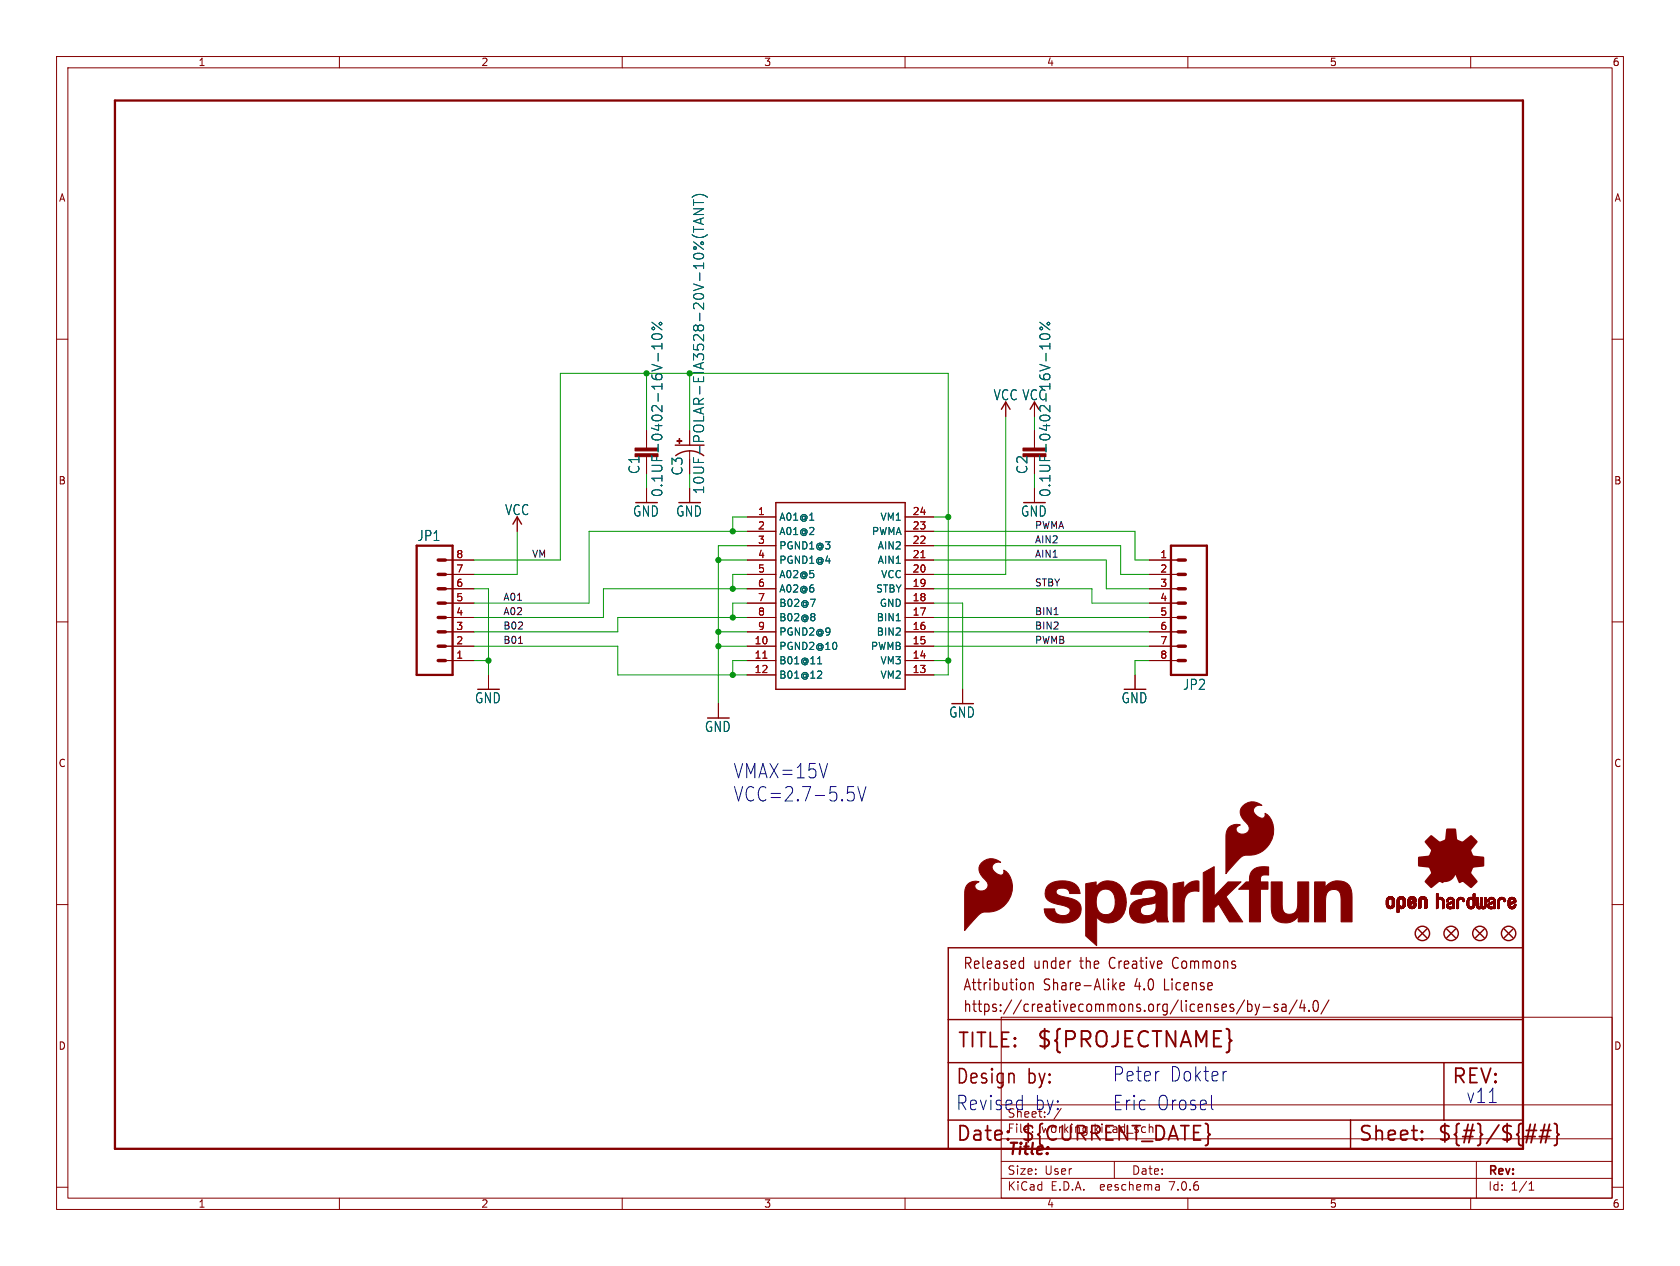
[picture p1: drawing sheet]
<svg xmlns="http://www.w3.org/2000/svg" width="297mm" height="224mm" viewBox="0 0 297 224" stroke-linecap="round" stroke-linejoin="round" font-family="sans-serif">
<defs><g id="words">
<text font-size="3.8" fill="#840000" x="183.1" y="185.7">${PROJECTNAME}</text>
<g font-size="3.5" fill="#0000c2">
<text x="129.5" y="137.9">VMAX=15V</text>
<text x="129.5" y="142">VCC=2.7-5.5V</text>
<text x="196.6" y="191.5">Peter</text>
<text x="206.7" y="191.5">Dokter</text>
<text x="168.9" y="196.6">Revised</text>
<text x="182.8" y="196.6">by:</text>
<text x="196.6" y="196.6">Eric</text>
<text x="204.4" y="196.6">Orosel</text>
<text x="259.1" y="195.3">v11</text>
</g>
<g font-size="3.5" fill="#840000">
<text x="169.2" y="185.7">TITLE:</text>
<text x="168.9" y="192.1">Design</text>
<text x="181.6" y="192.1">by:</text>
<text x="256.5" y="192.1">REV:</text>
<text x="168.9" y="202.2">Date:</text>
<text x="180.3" y="202.2">${CURRENT_DATE}</text>
<text x="240" y="202.2">Sheet:</text>
<text x="254" y="202.2">${#}/${##}</text>
</g>
<text font-size="2.8" fill="#840000" x="178" y="204.8">Title:</text>
<g font-size="2.7" fill="#840000">
<text x="170.2" y="171.7">Released</text>
<text x="182.7" y="171.7">under</text>
<text x="191.1" y="171.7">the</text>
<text x="196.5" y="171.7">Creative</text>
<text x="208" y="171.7">Commons</text>
<text x="170.2" y="175.5">Attribution</text>
<text x="170.2" y="179.3">https://creativecommons.org/licenses/by-sa/4.0/</text>
<text x="184.5" y="175.5">Share-Alike</text>
<text x="200.8" y="175.5">4.0</text>
<text x="206.2" y="175.5">License</text>
</g>
<g font-size="2.5" fill="#006464">
<text x="175.6" y="71">VCC VCC</text>
<text x="113.3" y="84" transform="rotate(-90 113.3 84)">C1</text>
<text x="181.8" y="84" transform="rotate(-90 181.8 84)">C2</text>
<text x="117.3" y="88" transform="rotate(-90 117.3 88)">0.1UF-0402-16V-10%</text>
<text x="120.9" y="84.2" transform="rotate(-90 120.9 84.2)">C3</text>
<text x="124.7" y="87.5" transform="rotate(-90 124.7 87.5)">10UF-POLAR-EIA3528-20V-10%(TANT)</text>
<text x="185.9" y="88" transform="rotate(-90 185.9 88)">0.1UF-0402-16V-10%</text>
<text x="73.7" y="95.9">JP1</text>
<text x="89.2" y="91.3">VCC</text>
<text x="111.8" y="91.6">GND</text>
<text x="119.4" y="91.6">GND</text>
<text x="180.4" y="91.6">GND</text>
<text x="83.9" y="124.6">GND</text>
<text x="198.2" y="124.6">GND</text>
<text x="209" y="122.2">JP2</text>
<text x="124.5" y="129.7">GND</text>
<text x="167.7" y="127.1">GND</text>
</g>
<g font-size="2.1" fill="#0000c2">
<text x="178" y="197.9">Sheet:</text>
<text x="186.2" y="197.9">/</text>
</g>
<g font-size="2.1" fill="#840000">
<text x="178" y="200.6">File:</text>
<text x="184.1" y="200.6">working.kicad_sch</text>
<text x="178" y="208">Size:</text>
<text x="184.7" y="208">User</text>
<text x="200" y="208">Date:</text>
<text x="263" y="208.2">Rev:</text>
<text x="178" y="210.8">KiCad</text>
<text x="185.7" y="210.8">E.D.A.</text>
<text x="194.6" y="210.8">eeschema</text>
<text x="207" y="210.8">7.0.6</text>
<text x="263" y="210.8">Id:</text>
<text x="267.1" y="210.8">1/1</text>
</g>
<g font-size="1.8" fill="#840000">
<text x="35" y="11.9">1</text>
<text x="85" y="11.9">2</text>
<text x="135" y="11.9">3</text>
<text x="185" y="11.9">4</text>
<text x="235" y="11.9">5</text>
<text x="285" y="11.9">6</text>
<text x="10.3" y="35.9">A</text>
<text x="285.3" y="35.9">A</text>
<text x="10.3" y="85.9">B</text>
<text x="285.3" y="85.9">B</text>
<text x="10.3" y="135.9">C</text>
<text x="285.3" y="135.9">C</text>
<text x="10.3" y="185.9">D</text>
<text x="285.3" y="185.9">D</text>
<text x="35" y="213.8">1</text>
<text x="85" y="213.8">2</text>
<text x="135" y="213.8">3</text>
<text x="185" y="213.8">4</text>
<text x="235" y="213.8">5</text>
<text x="285" y="213.8">6</text>
</g>
<g font-size="1.8" fill="#a90000">
<text x="133.9" y="91.2">1</text>
<text x="133.9" y="93.7">2</text>
<text x="161.2" y="93.7">23</text>
<text x="161.2" y="91.2">24</text>
<text x="80.6" y="101.3">7</text>
<text x="80.6" y="98.8">8</text>
<text x="133.9" y="96.3">3</text>
<text x="133.9" y="98.8">4</text>
<text x="133.9" y="101.3">5</text>
<text x="161.2" y="101.3">20</text>
<text x="161.2" y="98.8">21</text>
<text x="161.2" y="96.3">22</text>
<text x="205" y="98.8">1</text>
<text x="205" y="101.3">2</text>
<text x="80.6" y="106.4">5</text>
<text x="80.6" y="103.9">6</text>
<text x="133.9" y="103.9">6</text>
<text x="133.9" y="106.4">7</text>
<text x="161.2" y="106.4">18</text>
<text x="161.2" y="103.9">19</text>
<text x="205" y="103.9">3</text>
<text x="205" y="106.4">4</text>
<text x="80.6" y="111.5">3</text>
<text x="80.6" y="109">4</text>
<text x="133.9" y="109">8</text>
<text x="133.9" y="111.5">9</text>
<text x="161.2" y="111.5">16</text>
<text x="161.2" y="109">17</text>
<text x="205" y="109">5</text>
<text x="205" y="111.5">6</text>
<text x="80.6" y="116.6">1</text>
<text x="80.6" y="114">2</text>
<text x="133.3" y="114">10</text>
<text x="133.3" y="116.6">11</text>
<text x="133.3" y="119.1">12</text>
<text x="161.2" y="119.1">13</text>
<text x="161.2" y="116.6">14</text>
<text x="161.2" y="114">15</text>
<text x="205" y="114">7</text>
<text x="205" y="116.6">8</text>
</g>
<g font-size="1.8" fill="#006464">
<text x="137.7" y="92.3">A01@1</text>
<text x="137.7" y="94.8">A01@2</text>
<text x="154" y="94.8">PWMA</text>
<text x="155.6" y="92.3">VM1</text>
<text x="137.7" y="97.4">PGND1@3</text>
<text x="137.7" y="99.9">PGND1@4</text>
<text x="155.1" y="99.9">AIN1</text>
<text x="155.1" y="97.4">AIN2</text>
<text x="137.7" y="102.5">A02@5</text>
<text x="137.7" y="105">A02@6</text>
<text x="137.7" y="107.5">B02@7</text>
<text x="154.8" y="105">STBY</text>
<text x="155.4" y="107.5">GND</text>
<text x="155.7" y="102.5">VCC</text>
<text x="137.7" y="110.1">B02@8</text>
<text x="137.7" y="112.6">PGND2@9</text>
<text x="154.9" y="112.6">BIN2</text>
<text x="154.9" y="110.1">BIN1</text>
<text x="137.7" y="115.2">PGND2@10</text>
<text x="137.7" y="117.7">B01@11</text>
<text x="153.9" y="115.2">PWMB</text>
<text x="155.6" y="117.7">VM3</text>
<text x="137.7" y="120.2">B01@12</text>
<text x="155.6" y="120.2">VM2</text>
</g>
<g font-size="1.7" fill="#0f0f0f">
<text x="182.9" y="93.6">PWMA</text>
<text x="94" y="98.7">VM</text>
<text x="182.9" y="98.7">AIN1</text>
<text x="182.9" y="96.2">AIN2</text>
<text x="88.9" y="106.3">A01</text>
<text x="182.9" y="103.8">STBY</text>
<text x="88.9" y="114">B01</text>
<text x="88.9" y="111.4">B02</text>
<text x="88.9" y="108.9">A02</text>
<text x="182.9" y="114">PWMB</text>
<text x="182.9" y="111.4">BIN2</text>
<text x="182.9" y="108.9">BIN1</text>
</g>
</g></defs>
<g fill="none" stroke="#840000" stroke-width=".18">
<path d="M10 10h277v203.9h-277zM12 12h273v199.9h-273zM60 10v2M110 10v2M160 10v2M210 10v2M260 10v2M10 60h2M285 60h2M114.3 76.2v3M121.9 76.2v2.5M121.9 79.8v4"/>
<path d="M177.8 71.1v2.6M182.9 71.1v2.6M182.9 76.2v3M78.7 99.1h5.1M91.4 91.4v2.6M114.3 80.8v3M114.3 86.4v2.5M121.9 86.4v2.5M132.1 99.1h5.1M132.1 91.4h5.1M132.1 94h5.1M132.1 96.5h5.1"/>
<path d="M160 99.1h5.1M160 91.4h5.1M160 94h5.1M160 96.5h5.1M182.9 80.8v3M182.9 86.4v2.5M203.2 99.1h5.1M10 110h2M78.7 116.8h5.1M78.7 114.3h5.1M78.7 111.8h5.1M78.7 109.2h5.1"/>
<path d="M78.7 106.7h5.1M78.7 104.1h5.1M78.7 101.6h5.1M86.4 119.4v2.5M132.1 116.8h5.1M132.1 114.3h5.1M132.1 111.8h5.1M132.1 109.2h5.1M132.1 106.7h5.1M132.1 104.1h5.1M132.1 101.6h5.1M132.1 119.4h5.1"/>
<path d="M160 116.8h5.1M160 114.3h5.1M160 111.8h5.1M160 109.2h5.1M160 106.7h5.1M160 104.1h5.1M160 101.6h5.1M160 119.4h5.1M200.7 119.4v2.5M203.2 116.8h5.1M203.2 114.3h5.1M203.2 111.8h5.1"/>
<path d="M203.2 109.2h5.1M203.2 106.7h5.1M203.2 104.1h5.1M203.2 101.6h5.1M285 110h2M127 124.5v2.5M170.2 121.9v2.6M10 160h2M285 160h2M177 179.9h108v32h-108zM177 195.4h108M10 210h2"/>
<path d="M60 211.9v2M110 211.9v2M160 211.9v2M177 208.4h108M177 205.4h108M177 201.4h108M197 205.4v3M204.9 209.6l.1 .9M205 210.4l-.2 .1M205 209.9h-.2M210 211.9v2M260 211.9v2"/>
<path d="M261 205.4v6.5M270.3 210.5h.9M270.3 209.4l.4-.4v1.5M285 210h2"/>
</g>
<g fill="none" stroke="#840000" stroke-width=".25">
<path d="M119.4 78.7h5.1M121.9 79.8a4.1 4.1 0 0 0-2.4 .8M121.9 79.7a4.1 4.1 0 0 1 2.5 .9M177 72.4l.8-1.3 .8 1.3M182.1 72.4l.8-1.3 .7 1.3M90.7 92.7l.7-1.3 .8 1.3M137.2 88.9h22.8v33h-22.8zM167.6 167.6h101.6v35.6h-101.6zM250.7 164.3l1.5 1.6M252.2 164.3l-1.5 1.6M255.8 164.3l1.5 1.6M257.3 164.3l-1.5 1.6"/>
<path d="M260.9 164.3l1.5 1.6M262.4 164.3l-1.5 1.6M265.9 164.3l1.6 1.6M267.5 164.3l-1.6 1.6M167.6 198.1h101.6M167.6 180.3h101.6M167.6 188h101.6M238.8 198.1v5.1M255.3 188v10.1"/>
<circle cx="251.5" cy="165.1" r="1.27"/>
<circle cx="256.5" cy="165.1" r="1.27"/>
<circle cx="261.6" cy="165.1" r="1.27"/>
<circle cx="266.7" cy="165.1" r="1.27"/>
</g>
<path d="M20.3 17.8h248.9v185.4h-248.9zM73.7 96.5h6.3v22.9h-6.3zM207 96.5h6.4v22.9h-6.4z" fill="none" stroke="#840000" stroke-width=".41"/>
<g fill="#840000" stroke="#840000" stroke-width=".18">
<path d="M119.7 77.9h.9v.2h-.9z"/>
<path d="M120 77.6h.2v.9h-.2z"/>
<path d="M112.3 80.3h4v.5h-4z"/>
<path d="M112.3 79.2h4v.6h-4z"/>
<path d="M245.1 160h.4z"/>
<path d="M245.1 159.9l.4 .1z"/>
<path d="M245.1 159.9h.4z"/>
<path d="M245.1 159.8l.4 .1z"/>
<path d="M245.1 159.8h.4z"/>
<path d="M245.1 159.7l.4 .1z"/>
<path d="M245.1 159.7h.4z"/>
<path d="M245.1 159.6l.4 .1z"/>
<path d="M245.1 159.6h.4z"/>
<path d="M245.1 159.5l.4 .1z"/>
<path d="M245.1 159.5h.4z"/>
<path d="M245.1 159.4l.4 .1z"/>
<path d="M245.1 159.4h.4z"/>
<path d="M245.1 159.3l.4 .1z"/>
<path d="M245.1 159.3h.4z"/>
<path d="M245.1 160.1h.4z"/>
<path d="M245.1 160l.4 .1z"/>
<path d="M245.1 159.2l.4 .1z"/>
<path d="M245.1 159.2h.4z"/>
<path d="M245.1 160.2h.5z"/>
<path d="M245.1 160.2h.4z"/>
<path d="M245.1 160.1l.4 .1z"/>
<path d="M245.1 159.1l.4 .1z"/>
<path d="M245.1 159.1h.4z"/>
<path d="M245.1 160.2l.5 .1z"/>
<path d="M245.1 159.1h.5z"/>
<path d="M245.1 159l.5 .1z"/>
<path d="M245.1 159h.5z"/>
<path d="M245.1 160.3h.6z"/>
<path d="M245.1 160.3h.5z"/>
<path d="M245.1 159h.6z"/>
<path d="M245.2 160.3h.5z"/>
<path d="M245.2 159h.5z"/>
<path d="M245.2 160.3h1.3z"/>
<path d="M245.2 160.3h.6z"/>
<path d="M245.2 159h1.2z"/>
<path d="M245.2 160.4h1.2z"/>
<path d="M245.2 160.3l1.2 .1z"/>
<path d="M245.2 158.9l1.2 .1z"/>
<path d="M245.2 158.9h1.2z"/>
<path d="M245.2 158.8l1.2 .1z"/>
<path d="M245.2 160.4l1.2 .1z"/>
<path d="M245.2 158.8h1.2z"/>
<path d="M245.3 160.5h1.1z"/>
<path d="M245.3 158.8h1.1z"/>
<path d="M245.3 160.5h1z"/>
<path d="M245.3 158.8h1z"/>
<path d="M245.3 160.5l1 .1z"/>
<path d="M245.3 158.7l1 .1z"/>
<path d="M245.4 160.6h.9z"/>
<path d="M245.4 158.7h.9z"/>
<path d="M245.4 160.6h.8z"/>
<path d="M245.4 158.7h.8z"/>
<path d="M245.5 158.7h.7z"/>
<path d="M245.5 160.6h.7z"/>
<path d="M245.5 160.6l.6 .1z"/>
<path d="M245.5 158.6l.6 .1z"/>
<path d="M245.5 160.7h.6z"/>
<path d="M245.5 158.6h.6z"/>
<path d="M245.6 158.6h.4z"/>
<path d="M245.6 160.7h.4z"/>
<path d="M245.7 158.6h.3z"/>
<path d="M245.7 160.7h.2z"/>
<path d="M245.7 158.6h.2z"/>
<path d="M245.9 159h.6z"/>
<path d="M245.9 160.3h.6z"/>
<path d="M246 160.3h.5z"/>
<path d="M246 159h.5z"/>
<path d="M246 160.2l.5 .1z"/>
<path d="M246 160.2h.5z"/>
<path d="M246 159l.5 .1z"/>
<path d="M246 159.1h.5z"/>
<path d="M246.1 160.2h.4z"/>
<path d="M246.1 159.1h.4z"/>
<path d="M246.1 159.1l.4 .1z"/>
<path d="M246.1 160.1l.4 .1z"/>
<path d="M246.1 160.1h.4z"/>
<path d="M246.1 159.2h.4z"/>
<path d="M246.1 160l.4 .1z"/>
<path d="M246.1 160h.4z"/>
<path d="M246.1 159.9l.4 .1z"/>
<path d="M246.1 159.9h.4z"/>
<path d="M246.1 159.8l.4 .1z"/>
<path d="M246.1 159.8h.4z"/>
<path d="M246.1 159.7l.4 .1z"/>
<path d="M246.1 159.7h.4z"/>
<path d="M246.1 159.6l.4 .1z"/>
<path d="M246.1 159.6h.4z"/>
<path d="M246.1 159.5l.4 .1z"/>
<path d="M246.1 159.5h.4z"/>
<path d="M246.1 159.4l.4 .1z"/>
<path d="M246.1 159.4h.4z"/>
<path d="M246.1 159.3l.4 .1z"/>
<path d="M246.1 159.3h.4z"/>
<path d="M246.1 159.2l.4 .1z"/>
<path d="M247 161.3l.2 .1z"/>
<path d="M247 161.3h.2z"/>
<path d="M247 161.3h.3z"/>
<path d="M247 161.3h.4z"/>
<path d="M247 161.2l.4 .1z"/>
<path d="M247 161.2h.4z"/>
<path d="M247 161.1l.4 .1z"/>
<path d="M247 161.1h.4z"/>
<path d="M247 161l.4 .1z"/>
<path d="M247 161h.4z"/>
<path d="M247 160.9l.4 .1z"/>
<path d="M247 160.9h.4z"/>
<path d="M247 160.8l.4 .1z"/>
<path d="M247 160.8h.4z"/>
<path d="M247 160.7l.4 .1z"/>
<path d="M247 160.7h.4z"/>
<path d="M247 160.6l1 .1z"/>
<path d="M247 160.6h1.1z"/>
<path d="M247 160.6h1.2z"/>
<path d="M247 160.5l1.2 .1z"/>
<path d="M247 160.5h1.2z"/>
<path d="M247 160.5h1.3z"/>
<path d="M247 160.4l1.3 .1z"/>
<path d="M247 160.4h1.3z"/>
<path d="M247 160.4h1.4z"/>
<path d="M247 160.3l1.4 .1z"/>
<path d="M247 160.3h1.4z"/>
<path d="M247 160.3h.7z"/>
<path d="M247 160.3h.6z"/>
<path d="M247 160.3h.5z"/>
<path d="M247 160.2l.5 .1z"/>
<path d="M247 160.2h.5z"/>
<path d="M247 160.2h.4z"/>
<path d="M247 160.1l.4 .1z"/>
<path d="M247 160.1h.4z"/>
<path d="M247 160l.4 .1z"/>
<path d="M247 160h.4z"/>
<path d="M247 159.9l.4 .1z"/>
<path d="M247 159.9h.4z"/>
<path d="M247 159.8l.4 .1z"/>
<path d="M247 159.8h.4z"/>
<path d="M247 159.7l.4 .1z"/>
<path d="M247 159.7h.4z"/>
<path d="M247 159.6l.4 .1z"/>
<path d="M247 159.6h.4z"/>
<path d="M247 159.5l.4 .1z"/>
<path d="M247 159.5h.4z"/>
<path d="M247 159.4l.4 .1z"/>
<path d="M247 159.4h.4z"/>
<path d="M247 159.3l.4 .1z"/>
<path d="M247 159.3h.4z"/>
<path d="M247 159.2l.4 .1z"/>
<path d="M247 159.2h.4z"/>
<path d="M247 161.4h.2z"/>
<path d="M247 159.1l.4 .1z"/>
<path d="M247 159.1h.5z"/>
<path d="M247 161.4h.1z"/>
<path d="M247 159l.5 .1z"/>
<path d="M247 159h.5z"/>
<path d="M247 159h.6z"/>
<path d="M247.1 159h.5z"/>
<path d="M247.1 159h1.3z"/>
<path d="M247.1 158.9l1.3 .1z"/>
<path d="M247.1 158.9h1.3z"/>
<path d="M247.1 158.9h1.2z"/>
<path d="M247.1 158.8l1.2 .1z"/>
<path d="M247.2 158.8h1.1z"/>
<path d="M247.2 158.8h1z"/>
<path d="M247.2 158.7l1 .1z"/>
<path d="M247.3 158.7h.9z"/>
<path d="M247.3 158.7h.8z"/>
<path d="M247.4 158.7h.7z"/>
<path d="M247.4 158.6l.6 .1z"/>
<path d="M247.5 160.7h.5z"/>
<path d="M247.5 158.6h.5z"/>
<path d="M247.5 160.7h.4z"/>
<path d="M247.5 158.6h.4z"/>
<path d="M247.6 160.7h.3z"/>
<path d="M247.6 158.6h.3z"/>
<path d="M247.6 158.6h.2z"/>
<path d="M247.6 160.7h.2z"/>
<path d="M247.8 159h.6z"/>
<path d="M247.8 160.3h.6z"/>
<path d="M247.9 160.3h.5z"/>
<path d="M247.9 159h.5z"/>
<path d="M247.9 160.2l.5 .1z"/>
<path d="M247.9 159l.5 .1z"/>
<path d="M248 160.2h.4z"/>
<path d="M248 159.1h.4z"/>
<path d="M248 159.1l.4 .1z"/>
<path d="M248 160.1l.4 .1z"/>
<path d="M248 159.2h.4z"/>
<path d="M248 160.1h.4z"/>
<path d="M248 160.1h.5z"/>
<path d="M248 159.2h.5z"/>
<path d="M248.1 160.1h.4z"/>
<path d="M248.1 159.2h.4z"/>
<path d="M248.1 160l.4 .1z"/>
<path d="M248.1 160h.4z"/>
<path d="M248.1 159.3h.4z"/>
<path d="M248.1 159.2l.4 .1z"/>
<path d="M248.1 159.9l.4 .1z"/>
<path d="M248.1 159.9h.4z"/>
<path d="M248.1 159.8l.4 .1z"/>
<path d="M248.1 159.8h.4z"/>
<path d="M248.1 159.7l.4 .1z"/>
<path d="M248.1 159.7h.4z"/>
<path d="M248.1 159.6l.4 .1z"/>
<path d="M248.1 159.6h.4z"/>
<path d="M248.1 159.5l.4 .1z"/>
<path d="M248.1 159.5h.4z"/>
<path d="M248.1 159.4l.4 .1z"/>
<path d="M248.1 159.4h.4z"/>
<path d="M248.1 159.3l.4 .1z"/>
<path d="M248.9 160.1h.4z"/>
<path d="M248.9 160l.4 .1z"/>
<path d="M248.9 160h.4z"/>
<path d="M248.9 160h.5z"/>
<path d="M248.9 159.9l.5 .1z"/>
<path d="M248.9 159.9h.5z"/>
<path d="M248.9 159.9h.6z"/>
<path d="M248.9 159.9h.7z"/>
<path d="M248.9 159.8l.7 .1z"/>
<path d="M248.9 159.8h.7z"/>
<path d="M248.9 159.8h.8z"/>
<path d="M248.9 159.8h.9z"/>
<path d="M248.9 159.7l.9 .1z"/>
<path d="M248.9 159.7h1z"/>
<path d="M248.9 159.7h1.1z"/>
<path d="M248.9 159.6l1.2 .1z"/>
<path d="M248.9 159.6h1.2z"/>
<path d="M248.9 159.6h1.3z"/>
<path d="M248.9 159.6h1.4z"/>
<path d="M248.9 159.5l1.4 .1z"/>
<path d="M248.9 159.5h1.4z"/>
<path d="M248.9 159.5h.4z"/>
<path d="M248.9 159.4l.4 .1z"/>
<path d="M248.9 159.4h.4z"/>
<path d="M248.9 159.3l.4 .1z"/>
<path d="M248.9 159.3h.4z"/>
<path d="M248.9 159.2l.4 .1z"/>
<path d="M248.9 159.2h.4z"/>
<path d="M248.9 160.2h.5z"/>
<path d="M248.9 160.2h.4z"/>
<path d="M248.9 160.1l.4 .1z"/>
<path d="M248.9 159.1l.4 .1z"/>
<path d="M248.9 159.1h.4z"/>
<path d="M248.9 159.1h.5z"/>
<path d="M248.9 160.3h.5z"/>
<path d="M248.9 160.2l.5 .1z"/>
<path d="M248.9 159l.5 .1z"/>
<path d="M249 160.3h.5z"/>
<path d="M249 159h.4z"/>
<path d="M249 159h.5z"/>
<path d="M249 160.3h1.3z"/>
<path d="M249 160.3h.6z"/>
<path d="M249 159h.6z"/>
<path d="M249 160.4h1.3z"/>
<path d="M249 160.3l1.3 .1z"/>
<path d="M249 159h1.3z"/>
<path d="M249 158.9l1.3 .1z"/>
<path d="M249 158.9h1.3z"/>
<path d="M249 160.4h1.2z"/>
<path d="M249 158.9h1.2z"/>
<path d="M249.1 160.4h1.1z"/>
<path d="M249.1 158.9h1.1z"/>
<path d="M249.1 160.4l1.1 .1z"/>
<path d="M249.1 160.5h1.1z"/>
<path d="M249.1 158.8l1.1 .1z"/>
<path d="M249.1 158.8h1.1z"/>
<path d="M249.1 160.5h1z"/>
<path d="M249.1 158.8h1z"/>
<path d="M249.2 160.5h.9z"/>
<path d="M249.2 158.8h.9z"/>
<path d="M249.2 160.5l.9 .1z"/>
<path d="M249.2 158.7l.9 .1z"/>
<path d="M249.2 160.6h.9z"/>
<path d="M249.2 158.7h.9z"/>
<path d="M249.2 160.6h.8z"/>
<path d="M249.2 158.7h.8z"/>
<path d="M249.3 160.6h.7z"/>
<path d="M249.3 158.7h.7z"/>
<path d="M249.3 158.6l.6 .1z"/>
<path d="M249.3 160.6l.6 .1z"/>
<path d="M249.4 158.6h.5z"/>
<path d="M249.4 160.7h.5z"/>
<path d="M249.4 159.5h.9z"/>
<path d="M249.4 158.6h.4z"/>
<path d="M249.4 160.7h.4z"/>
<path d="M249.5 158.6h.3z"/>
<path d="M249.5 160.7h.3z"/>
<path d="M249.5 159.5h.8z"/>
<path d="M249.5 160.7h.2z"/>
<path d="M249.5 158.6h.2z"/>
<path d="M249.6 159.4l.7 .1z"/>
<path d="M249.6 159.4h.7z"/>
<path d="M249.7 159.4h.6z"/>
<path d="M249.7 159h.6z"/>
<path d="M249.7 160.3h.6z"/>
<path d="M249.8 160.3h.5z"/>
<path d="M249.8 159.4h.5z"/>
<path d="M249.8 159h.5z"/>
<path d="M249.8 159.3l.5 .1z"/>
<path d="M249.8 159.3h.5z"/>
<path d="M249.8 159l.5 .1z"/>
<path d="M249.9 160.2l.4 .1z"/>
<path d="M249.9 159.1h.4z"/>
<path d="M249.9 160.2h.4z"/>
<path d="M249.9 159.3h.4z"/>
<path d="M249.9 159.1l.4 .1z"/>
<path d="M249.9 159.2h.4z"/>
<path d="M249.9 160.1l.4 .1z"/>
<path d="M249.9 160.1h.4z"/>
<path d="M249.9 159.2l.4 .1z"/>
<path d="M250 160.1h.3z"/>
<path d="M250 160l.3 .1z"/>
<path d="M250 160h.3z"/>
<path d="M250 159.9l.3 .1z"/>
<path d="M250 159.9h.3z"/>
<path d="M250.1 159.9h.2z"/>
<path d="M250.1 159.8l.2 .1z"/>
<path d="M250.1 159.8h.2z"/>
<path d="M250.2 159.8h.1z"/>
<path d="M250.8 160.6h.3z"/>
<path d="M250.8 160.6h.4z"/>
<path d="M250.8 160.5l.4 .1z"/>
<path d="M250.8 160.5h.4z"/>
<path d="M250.8 160.4l.4 .1z"/>
<path d="M250.8 160.4h.4z"/>
<path d="M250.8 160.3l.4 .1z"/>
<path d="M250.8 160.3h.4z"/>
<path d="M250.8 160.2l.4 .1z"/>
<path d="M250.8 160.2h.4z"/>
<path d="M250.8 160.1l.4 .1z"/>
<path d="M250.8 160.1h.4z"/>
<path d="M250.8 160l.4 .1z"/>
<path d="M250.8 160h.4z"/>
<path d="M250.8 159.9l.4 .1z"/>
<path d="M250.8 159.9h.4z"/>
<path d="M250.8 159.8l.4 .1z"/>
<path d="M250.8 159.8h.4z"/>
<path d="M250.8 159.7l.4 .1z"/>
<path d="M250.8 159.7h.4z"/>
<path d="M250.8 159.6l.4 .1z"/>
<path d="M250.8 159.6h.4z"/>
<path d="M250.8 159.5l.4 .1z"/>
<path d="M250.8 159.5h.4z"/>
<path d="M250.8 159.4l.4 .1z"/>
<path d="M250.8 159.4h.4z"/>
<path d="M250.8 159.3l.4 .1z"/>
<path d="M250.8 159.3h.4z"/>
<path d="M250.8 159.2l.4 .1z"/>
<path d="M250.8 159.2h.4z"/>
<path d="M250.8 160.6l.2 .1z"/>
<path d="M250.8 159.2h.5z"/>
<path d="M250.8 160.7h.2z"/>
<path d="M250.8 159.1l.5 .1z"/>
<path d="M250.8 159.1h.5z"/>
<path d="M250.9 159.1h.4z"/>
<path d="M250.9 159l.4 .1z"/>
<path d="M250.9 159h.5z"/>
<path d="M250.9 159h.6z"/>
<path d="M250.9 159h1.3z"/>
<path d="M250.9 158.9l1.3 .1z"/>
<path d="M250.9 158.9h1.3z"/>
<path d="M250.9 158.9h1.2z"/>
<path d="M251 158.9h1.1z"/>
<path d="M251 158.8l1.1 .1z"/>
<path d="M251 158.8h1.1z"/>
<path d="M251.1 158.8h.9z"/>
<path d="M251.1 158.7l.9 .1z"/>
<path d="M251.1 158.7h.9z"/>
<path d="M251.1 158.7h.8z"/>
<path d="M251.2 158.7h.7z"/>
<path d="M251.2 158.6l.6 .1z"/>
<path d="M251.3 158.6h.5z"/>
<path d="M251.4 158.6h.3z"/>
<path d="M251.5 158.6h.2z"/>
<path d="M251.6 159h.6z"/>
<path d="M251.7 159h.5z"/>
<path d="M251.8 159l.4 .1z"/>
<path d="M251.8 159.1h.4z"/>
<path d="M251.8 159.1h.5z"/>
<path d="M251.8 159.1l.5 .1z"/>
<path d="M251.8 159.2h.5z"/>
<path d="M251.9 159.2h.4z"/>
<path d="M251.9 160.6h.3z"/>
<path d="M251.9 160.6h.4z"/>
<path d="M251.9 160.5l.4 .1z"/>
<path d="M251.9 160.5h.4z"/>
<path d="M251.9 160.4l.4 .1z"/>
<path d="M251.9 160.4h.4z"/>
<path d="M251.9 160.3l.4 .1z"/>
<path d="M251.9 160.3h.4z"/>
<path d="M251.9 160.2l.4 .1z"/>
<path d="M251.9 160.2h.4z"/>
<path d="M251.9 160.1l.4 .1z"/>
<path d="M251.9 160.1h.4z"/>
<path d="M251.9 160l.4 .1z"/>
<path d="M251.9 160h.4z"/>
<path d="M251.9 159.9l.4 .1z"/>
<path d="M251.9 159.9h.4z"/>
<path d="M251.9 159.8l.4 .1z"/>
<path d="M251.9 159.8h.4z"/>
<path d="M251.9 159.7l.4 .1z"/>
<path d="M251.9 159.7h.4z"/>
<path d="M251.9 159.6l.4 .1z"/>
<path d="M251.9 159.6h.4z"/>
<path d="M251.9 159.5l.4 .1z"/>
<path d="M251.9 159.5h.4z"/>
<path d="M251.9 159.4l.4 .1z"/>
<path d="M251.9 159.4h.4z"/>
<path d="M251.9 159.3l.4 .1z"/>
<path d="M251.9 159.3h.4z"/>
<path d="M251.9 159.2l.4 .1z"/>
<path d="M251.9 160.6l.2 .1z"/>
<path d="M251.9 160.6h.2z"/>
<path d="M251.9 160.7h.2z"/>
<path d="M251.9 160.7h.1z"/>
<path d="M253.9 160.7h.2z"/>
<path d="M253.9 158.2h.3z"/>
<path d="M253.9 160.7h.1z"/>
<path d="M253.9 160.6l.3 .1z"/>
<path d="M253.9 160.6h.3z"/>
<path d="M253.9 160.5l.3 .1z"/>
<path d="M253.9 160.5h.3z"/>
<path d="M253.9 160.4l.3 .1z"/>
<path d="M253.9 160.4h.3z"/>
<path d="M253.9 160.3l.3 .1z"/>
<path d="M253.9 160.3h.3z"/>
<path d="M253.9 160.2l.3 .1z"/>
<path d="M253.9 160.2h.3z"/>
<path d="M253.9 160.1l.3 .1z"/>
<path d="M253.9 160.1h.3z"/>
<path d="M253.9 160l.3 .1z"/>
<path d="M253.9 160h.3z"/>
<path d="M253.9 159.9l.3 .1z"/>
<path d="M253.9 159.9h.3z"/>
<path d="M253.9 159.8l.3 .1z"/>
<path d="M253.9 159.8h.3z"/>
<path d="M253.9 159.7l.3 .1z"/>
<path d="M253.9 159.7h.3z"/>
<path d="M253.9 159.6l.3 .1z"/>
<path d="M253.9 159.6h.3z"/>
<path d="M253.9 159.5l.3 .1z"/>
<path d="M253.9 159.5h.3z"/>
<path d="M253.9 159.4l.3 .1z"/>
<path d="M253.9 159.4h.3z"/>
<path d="M253.9 159.3l.3 .1z"/>
<path d="M253.9 159.3h.3z"/>
<path d="M253.9 159.2l.3 .1z"/>
<path d="M253.9 159.2h.4z"/>
<path d="M253.9 159.1l.4 .1z"/>
<path d="M253.9 159.1h.4z"/>
<path d="M253.9 159.1h.5z"/>
<path d="M253.9 159l.5 .1z"/>
<path d="M253.9 159h.6z"/>
<path d="M253.9 159h.7z"/>
<path d="M253.9 159h1.3z"/>
<path d="M253.9 159h1.2z"/>
<path d="M253.9 158.9l1.2 .1z"/>
<path d="M253.9 158.9h1.2z"/>
<path d="M253.9 158.9h1.1z"/>
<path d="M253.9 158.8l1.1 .1z"/>
<path d="M253.9 158.8h1.1z"/>
<path d="M253.9 158.8h1z"/>
<path d="M253.9 158.8h.3z"/>
<path d="M253.9 158.7l.3 .1z"/>
<path d="M253.9 158.7h.3z"/>
<path d="M253.9 158.6l.3 .1z"/>
<path d="M253.9 158.6h.3z"/>
<path d="M253.9 158.5l.3 .1z"/>
<path d="M253.9 158.5h.3z"/>
<path d="M253.9 158.4l.3 .1z"/>
<path d="M253.9 158.4h.3z"/>
<path d="M253.9 158.3l.3 .1z"/>
<path d="M253.9 158.3h.3z"/>
<path d="M253.9 158.2l.3 .1z"/>
<path d="M254 158.1l.2 .1z"/>
<path d="M254 158.1h.2z"/>
<path d="M254.1 158.1h.1z"/>
<path d="M254.3 158.8h.6z"/>
<path d="M254.4 158.8h.5z"/>
<path d="M254.4 158.7l.4 .1z"/>
<path d="M254.4 158.7h.4z"/>
<path d="M254.6 158.7h.1z"/>
<path d="M254.7 159h.5z"/>
<path d="M254.8 159h.4z"/>
<path d="M254.8 159l.4 .1z"/>
<path d="M254.8 159.1h.4z"/>
<path d="M254.9 159.1h.3z"/>
<path d="M254.9 159.1h.4z"/>
<path d="M254.9 159.1l.4 .1z"/>
<path d="M254.9 159.2h.4z"/>
<path d="M255 159.2h.3z"/>
<path d="M255 159.2l.3 .1z"/>
<path d="M255 159.3h.3z"/>
<path d="M255 159.4h.3z"/>
<path d="M255 159.3l.3 .1z"/>
<path d="M255 160.7h.1z"/>
<path d="M255 160.7h.2z"/>
<path d="M255 160.6l.2 .1z"/>
<path d="M255 160.6h.3z"/>
<path d="M255 160.5l.3 .1z"/>
<path d="M255 160.5h.3z"/>
<path d="M255 160.4l.3 .1z"/>
<path d="M255 160.4h.3z"/>
<path d="M255 160.3l.3 .1z"/>
<path d="M255 160.3h.3z"/>
<path d="M255 160.2l.3 .1z"/>
<path d="M255 160.2h.3z"/>
<path d="M255 160.1l.3 .1z"/>
<path d="M255 160.1h.3z"/>
<path d="M255 160l.3 .1z"/>
<path d="M255 160h.3z"/>
<path d="M255 159.9l.3 .1z"/>
<path d="M255 159.9h.3z"/>
<path d="M255 159.8l.3 .1z"/>
<path d="M255 159.8h.3z"/>
<path d="M255 159.7l.3 .1z"/>
<path d="M255 159.7h.3z"/>
<path d="M255 159.6l.3 .1z"/>
<path d="M255 159.6h.3z"/>
<path d="M255 159.5l.3 .1z"/>
<path d="M255 159.5h.3z"/>
<path d="M255 159.4l.3 .1z"/>
<path d="M255.7 160.3h.4z"/>
<path d="M255.7 160.2l.3 .1z"/>
<path d="M255.7 160.2h.3z"/>
<path d="M255.7 160.1l.4 .1z"/>
<path d="M255.7 160.1h.4z"/>
<path d="M255.7 159.5h.2z"/>
<path d="M255.7 159.5h.3z"/>
<path d="M255.7 159.4l.3 .1z"/>
<path d="M255.7 159.4h.3z"/>
<path d="M255.8 160.3l.3 .1z"/>
<path d="M255.8 160.3h.3z"/>
<path d="M255.8 160.1h.3z"/>
<path d="M255.8 159.5h.1z"/>
<path d="M255.8 159.3l.2 .1z"/>
<path d="M255.8 159.3h.2z"/>
<path d="M255.8 160.4h.3z"/>
<path d="M255.8 160l.3 .1z"/>
<path d="M255.8 160h.3z"/>
<path d="M255.8 160h.4z"/>
<path d="M255.8 159.3h.3z"/>
<path d="M255.8 159.2l.3 .1z"/>
<path d="M255.8 159.2h.3z"/>
<path d="M255.8 160.4h.4z"/>
<path d="M255.8 160h.5z"/>
<path d="M255.8 160.5h.8z"/>
<path d="M255.8 160.4l.5 .1z"/>
<path d="M255.8 159.9l.5 .1z"/>
<path d="M255.8 159.1l.3 .1z"/>
<path d="M255.8 159.1h.4z"/>
<path d="M255.8 159.9h.5z"/>
<path d="M255.8 159.9h.6z"/>
<path d="M255.9 160.5h.7z"/>
<path d="M255.9 159.9h.6z"/>
<path d="M255.9 159l.3 .1z"/>
<path d="M255.9 159h.4z"/>
<path d="M255.9 160.5l.7 .1z"/>
<path d="M255.9 159.8l.6 .1z"/>
<path d="M255.9 159h.5z"/>
<path d="M255.9 160.6h.7z"/>
<path d="M255.9 159.8h.6z"/>
<path d="M255.9 159h1.1z"/>
<path d="M255.9 159.8h.7z"/>
<path d="M255.9 158.9l1 .1z"/>
<path d="M255.9 158.9h1z"/>
<path d="M256 160.6h.6z"/>
<path d="M256 159.8h.7z"/>
<path d="M256 158.9h.9z"/>
<path d="M256 160.6l.6 .1z"/>
<path d="M256 159.7l1.1 .1z"/>
<path d="M256 158.8l.8 .1z"/>
<path d="M256 160.7h.6z"/>
<path d="M256 158.8h.8z"/>
<path d="M256.1 158.8h.7z"/>
<path d="M256.1 159.7h1z"/>
<path d="M256.1 160.7h.5z"/>
<path d="M256.1 158.8h.6z"/>
<path d="M256.2 160.7h.4z"/>
<path d="M256.2 159.7h.9z"/>
<path d="M256.2 158.8h.5z"/>
<path d="M256.2 158.7l.5 .1z"/>
<path d="M256.2 158.7h.4z"/>
<path d="M256.3 159.6l.8 .1z"/>
<path d="M256.3 159.6h.8z"/>
<path d="M256.4 160.4l.2 .1z"/>
<path d="M256.4 159.6h.7z"/>
<path d="M256.4 158.7h.1z"/>
<path d="M256.4 160.4h.2z"/>
<path d="M256.5 159h.5z"/>
<path d="M256.5 159.6h.6z"/>
<path d="M256.5 159.5l.6 .1z"/>
<path d="M256.5 159.5h.6z"/>
<path d="M256.6 159.5h.5z"/>
<path d="M256.6 159h.4z"/>
<path d="M256.6 159l.4 .1z"/>
<path d="M256.6 159.1h.4z"/>
<path d="M256.7 159.1h.3z"/>
<path d="M256.7 159.5h.4z"/>
<path d="M256.7 159.1h.4z"/>
<path d="M256.7 159.1l.4 .1z"/>
<path d="M256.7 159.2h.4z"/>
<path d="M256.8 159.4l.3 .1z"/>
<path d="M256.8 159.2h.3z"/>
<path d="M256.8 159.8h.3z"/>
<path d="M256.8 159.4h.3z"/>
<path d="M256.8 159.3h.3z"/>
<path d="M256.8 159.2l.3 .1z"/>
<path d="M256.8 160.7h.2z"/>
<path d="M256.8 160.6l.3 .1z"/>
<path d="M256.8 160.6h.3z"/>
<path d="M256.8 160.5l.3 .1z"/>
<path d="M256.8 160.5h.3z"/>
<path d="M256.8 160.4l.3 .1z"/>
<path d="M256.8 160.4h.3z"/>
<path d="M256.8 160.3l.3 .1z"/>
<path d="M256.8 160.3h.3z"/>
<path d="M256.8 160.2l.3 .1z"/>
<path d="M256.8 160.2h.3z"/>
<path d="M256.8 160.1l.3 .1z"/>
<path d="M256.8 160.1h.3z"/>
<path d="M256.8 160l.3 .1z"/>
<path d="M256.8 160h.3z"/>
<path d="M256.8 159.9l.3 .1z"/>
<path d="M256.8 159.9h.3z"/>
<path d="M256.8 159.8l.3 .1z"/>
<path d="M256.8 159.3l.3 .1z"/>
<path d="M256.8 160.7h.1z"/>
<path d="M257.6 160.7h.1z"/>
<path d="M257.6 160.6l.2 .1z"/>
<path d="M257.6 160.6h.2z"/>
<path d="M257.6 160.6h.3z"/>
<path d="M257.6 160.5l.3 .1z"/>
<path d="M257.6 160.5h.3z"/>
<path d="M257.6 160.4l.3 .1z"/>
<path d="M257.6 160.4h.3z"/>
<path d="M257.6 160.3l.3 .1z"/>
<path d="M257.6 160.3h.3z"/>
<path d="M257.6 160.2l.3 .1z"/>
<path d="M257.6 160.2h.3z"/>
<path d="M257.6 160.1l.3 .1z"/>
<path d="M257.6 160.1h.3z"/>
<path d="M257.6 160l.3 .1z"/>
<path d="M257.6 160h.3z"/>
<path d="M257.6 159.9l.3 .1z"/>
<path d="M257.6 159.9h.3z"/>
<path d="M257.6 159.8l.3 .1z"/>
<path d="M257.6 159.8h.3z"/>
<path d="M257.6 159.7l.3 .1z"/>
<path d="M257.6 159.7h.3z"/>
<path d="M257.6 159.6l.3 .1z"/>
<path d="M257.6 159.6h.3z"/>
<path d="M257.6 159.5l.3 .1z"/>
<path d="M257.6 159.5h.3z"/>
<path d="M257.6 159.4l.3 .1z"/>
<path d="M257.6 159.4h.3z"/>
<path d="M257.6 159.3l.3 .1z"/>
<path d="M257.6 159.3h.3z"/>
<path d="M257.6 159.2l.3 .1z"/>
<path d="M257.6 159.2h.3z"/>
<path d="M257.6 159.1l.4 .1z"/>
<path d="M257.6 159.1h.4z"/>
<path d="M257.7 159l.4 .1z"/>
<path d="M257.7 159h.4z"/>
<path d="M257.7 159h.5z"/>
<path d="M257.7 159h1.1z"/>
<path d="M257.7 158.9l1.1 .1z"/>
<path d="M257.7 158.9h1z"/>
<path d="M257.8 158.9h.9z"/>
<path d="M257.8 158.8l.9 .1z"/>
<path d="M257.8 158.8h.8z"/>
<path d="M257.9 158.8h.7z"/>
<path d="M258 158.8h.5z"/>
<path d="M258 158.7l.5 .1z"/>
<path d="M258.1 158.7h.3z"/>
<path d="M258.2 158.7h.1z"/>
<path d="M258.3 159h.5z"/>
<path d="M258.4 159h.4z"/>
<path d="M258.4 159l.4 .1z"/>
<path d="M258.5 159.1h.3z"/>
<path d="M258.5 159.1h.4z"/>
<path d="M258.5 159.1l.4 .1z"/>
<path d="M258.6 159.2h.3z"/>
<path d="M258.6 159.2l.3 .1z"/>
<path d="M258.6 159.3h.3z"/>
<path d="M258.6 159.4h.3z"/>
<path d="M258.6 159.3l.3 .1z"/>
<path d="M258.7 159.5h.1z"/>
<path d="M258.7 159.4l.1 .1z"/>
<path d="M258.7 159.4h.2z"/>
<path d="M259.4 160.1h.3z"/>
<path d="M259.4 160l.3 .1z"/>
<path d="M259.4 160h.3z"/>
<path d="M259.4 159.9l.3 .1z"/>
<path d="M259.4 159.9h.3z"/>
<path d="M259.4 159.8l.3 .1z"/>
<path d="M259.4 159.8h.3z"/>
<path d="M259.4 159.7l.3 .1z"/>
<path d="M259.4 159.7h.3z"/>
<path d="M259.4 159.6l.3 .1z"/>
<path d="M259.4 159.6h.3z"/>
<path d="M259.4 159.5l.3 .1z"/>
<path d="M259.4 159.5h.3z"/>
<path d="M259.4 159.4l.3 .1z"/>
<path d="M259.4 159.4h.3z"/>
<path d="M259.4 159.3l.3 .1z"/>
<path d="M259.4 159.3h.3z"/>
<path d="M259.4 160.2h.3z"/>
<path d="M259.4 160.1l.3 .1z"/>
<path d="M259.4 160.3h.3z"/>
<path d="M259.4 160.2l.3 .1z"/>
<path d="M259.4 159.2l.3 .1z"/>
<path d="M259.4 159.2h.3z"/>
<path d="M259.4 160.3h.4z"/>
<path d="M259.4 159.1l.4 .1z"/>
<path d="M259.4 160.4h.4z"/>
<path d="M259.4 160.3l.4 .1z"/>
<path d="M259.4 159.1h.4z"/>
<path d="M259.5 160.4h.4z"/>
<path d="M259.5 159.1h.3z"/>
<path d="M259.5 159l.4 .1z"/>
<path d="M259.5 160.4h.5z"/>
<path d="M259.5 159h.4z"/>
<path d="M259.5 160.5h1.1z"/>
<path d="M259.5 160.4l.5 .1z"/>
<path d="M259.5 159h.5z"/>
<path d="M259.5 159h1.2z"/>
<path d="M259.5 158.9l1.2 .1z"/>
<path d="M259.5 158.9h1.2z"/>
<path d="M259.6 160.5h.9z"/>
<path d="M259.6 158.9h1.1z"/>
<path d="M259.6 160.5l.9 .1z"/>
<path d="M259.6 160.6h.9z"/>
<path d="M259.6 158.8l1.1 .1z"/>
<path d="M259.7 160.6h.8z"/>
<path d="M259.7 158.8h1z"/>
<path d="M259.7 160.6h.7z"/>
<path d="M259.7 160.6l.7 .1z"/>
<path d="M259.7 160.7h.7z"/>
<path d="M259.7 158.8h.7z"/>
<path d="M259.8 160.7h.6z"/>
<path d="M259.8 160.7h.5z"/>
<path d="M259.8 158.8h.5z"/>
<path d="M259.8 158.7l.5 .1z"/>
<path d="M259.9 158.7h.3z"/>
<path d="M260 158.7h.1z"/>
<path d="M260.1 159h.6z"/>
<path d="M260.1 160.4l.5 .1z"/>
<path d="M260.2 160.4h.4z"/>
<path d="M260.2 159h.5z"/>
<path d="M260.2 159l.5 .1z"/>
<path d="M260.3 160.4h.4z"/>
<path d="M260.3 159.1h.4z"/>
<path d="M260.3 160.3l.4 .1z"/>
<path d="M260.3 160.3h.4z"/>
<path d="M260.3 159.1l.4 .1z"/>
<path d="M260.4 160.3h.3z"/>
<path d="M260.4 159.2h.3z"/>
<path d="M260.4 158.8h.3z"/>
<path d="M260.4 160.2l.3 .1z"/>
<path d="M260.4 160.2h.3z"/>
<path d="M260.4 159.2l.3 .1z"/>
<path d="M260.4 160.1l.3 .1z"/>
<path d="M260.4 160.1h.3z"/>
<path d="M260.4 160h.3z"/>
<path d="M260.4 159.9l.3 .1z"/>
<path d="M260.4 159.9h.3z"/>
<path d="M260.4 159.8h.3z"/>
<path d="M260.4 159.7l.3 .1z"/>
<path d="M260.4 159.7h.3z"/>
<path d="M260.4 159.6h.3z"/>
<path d="M260.4 159.5h.3z"/>
<path d="M260.4 159.4h.3z"/>
<path d="M260.4 159.3l.3 .1z"/>
<path d="M260.4 159.3h.3z"/>
<path d="M260.4 158.7l.3 .1z"/>
<path d="M260.4 158.7h.3z"/>
<path d="M260.4 158.6h.3z"/>
<path d="M260.4 158.5h.3z"/>
<path d="M260.4 158.4h.3z"/>
<path d="M260.4 158.3l.3 .1z"/>
<path d="M260.4 158.3h.3z"/>
<path d="M260.4 158.2l.3 .1z"/>
<path d="M260.4 158.2h.3z"/>
<path d="M260.4 160l.3 .1z"/>
<path d="M260.4 159.8l.3 .1z"/>
<path d="M260.4 159.6l.3 .1z"/>
<path d="M260.4 159.5l.3 .1z"/>
<path d="M260.4 159.4l.3 .1z"/>
<path d="M260.4 158.6l.3 .1z"/>
<path d="M260.4 158.5l.3 .1z"/>
<path d="M260.4 158.4l.3 .1z"/>
<path d="M260.4 158.1l.3 .1z"/>
<path d="M260.5 158.1h.2z"/>
<path d="M260.6 158.1h.1z"/>
<path d="M261 160.2h.3z"/>
<path d="M261 160.1l.3 .1z"/>
<path d="M261 160.1h.3z"/>
<path d="M261 160l.3 .1z"/>
<path d="M261 160h.3z"/>
<path d="M261 159.9l.3 .1z"/>
<path d="M261 159.9h.3z"/>
<path d="M261 159.8l.3 .1z"/>
<path d="M261 159.8h.3z"/>
<path d="M261 159.7l.3 .1z"/>
<path d="M261 159.7h.3z"/>
<path d="M261 159.6l.3 .1z"/>
<path d="M261 159.6h.3z"/>
<path d="M261 159.5l.3 .1z"/>
<path d="M261 159.5h.3z"/>
<path d="M261 159.4l.3 .1z"/>
<path d="M261 159.4h.3z"/>
<path d="M261 159.3l.3 .1z"/>
<path d="M261 159.3h.3z"/>
<path d="M261 159.2l.3 .1z"/>
<path d="M261 159.2h.3z"/>
<path d="M261 159.1l.3 .1z"/>
<path d="M261 159.1h.3z"/>
<path d="M261 159l.3 .1z"/>
<path d="M261 159h.3z"/>
<path d="M261 158.9l.3 .1z"/>
<path d="M261 158.9h.3z"/>
<path d="M261 160.4h.4z"/>
<path d="M261 160.4h.3z"/>
<path d="M261 160.3l.3 .1z"/>
<path d="M261 160.3h.3z"/>
<path d="M261 160.2l.3 .1z"/>
<path d="M261 158.8l.3 .1z"/>
<path d="M261 158.8h.3z"/>
<path d="M261.1 160.4l1.6 .1z"/>
<path d="M261.1 160.4h.3z"/>
<path d="M261.1 158.8h.2z"/>
<path d="M261.1 160.5h1.6z"/>
<path d="M261.1 160.5h1.5z"/>
<path d="M261.1 160.6h1.5z"/>
<path d="M261.1 160.5l1.5 .1z"/>
<path d="M261.2 160.6h1.4z"/>
<path d="M261.2 158.8h.1z"/>
<path d="M261.2 160.6h1.3z"/>
<path d="M261.2 160.6l.6 .1z"/>
<path d="M261.2 160.7h.6z"/>
<path d="M261.3 160.7h.5z"/>
<path d="M261.3 160.7h.4z"/>
<path d="M261.6 160.4h.6z"/>
<path d="M261.6 160.4h.5z"/>
<path d="M261.7 160.4h.4z"/>
<path d="M261.7 160.4h.3z"/>
<path d="M261.7 160.3l.3 .1z"/>
<path d="M261.7 160.3h.3z"/>
<path d="M261.7 160.2l.3 .1z"/>
<path d="M261.7 160.2h.3z"/>
<path d="M261.7 160.1h.3z"/>
<path d="M261.7 160h.3z"/>
<path d="M261.7 159.9h.3z"/>
<path d="M261.7 159.8l.3 .1z"/>
<path d="M261.7 159.8h.3z"/>
<path d="M261.7 160.1l.3 .1z"/>
<path d="M261.7 160l.3 .1z"/>
<path d="M261.7 159.9l.3 .1z"/>
<path d="M261.7 159.7l.3 .1z"/>
<path d="M261.7 159.7h.3z"/>
<path d="M261.7 159.6l.3 .1z"/>
<path d="M261.7 159.6h.3z"/>
<path d="M261.7 159.5l.3 .1z"/>
<path d="M261.7 159.5h.3z"/>
<path d="M261.7 159.4l.3 .1z"/>
<path d="M261.7 159.4h.3z"/>
<path d="M261.7 159.3l.3 .1z"/>
<path d="M261.7 159.3h.3z"/>
<path d="M261.7 159.2l.3 .1z"/>
<path d="M261.7 159.2h.3z"/>
<path d="M261.7 159.1l.3 .1z"/>
<path d="M261.7 159.1h.3z"/>
<path d="M261.7 159l.3 .1z"/>
<path d="M261.7 159h.3z"/>
<path d="M261.7 158.9l.3 .1z"/>
<path d="M261.7 158.9h.3z"/>
<path d="M261.7 158.8l.3 .1z"/>
<path d="M261.8 158.8h.2z"/>
<path d="M261.9 160.6l.6 .1z"/>
<path d="M261.9 158.8h.1z"/>
<path d="M261.9 160.7h.6z"/>
<path d="M262 160.7h.5z"/>
<path d="M262 160.7h.4z"/>
<path d="M262.3 160.4h.4z"/>
<path d="M262.4 160.4h.3z"/>
<path d="M262.4 160.3l.3 .1z"/>
<path d="M262.4 160.3h.3z"/>
<path d="M262.4 160.2l.3 .1z"/>
<path d="M262.4 160.2h.3z"/>
<path d="M262.4 160.1l.3 .1z"/>
<path d="M262.4 160.1h.3z"/>
<path d="M262.4 160l.3 .1z"/>
<path d="M262.4 160h.3z"/>
<path d="M262.4 159.9l.3 .1z"/>
<path d="M262.4 159.9h.3z"/>
<path d="M262.4 159.8l.3 .1z"/>
<path d="M262.4 159.8h.3z"/>
<path d="M262.4 159.7l.3 .1z"/>
<path d="M262.4 159.7h.3z"/>
<path d="M262.4 159.6l.3 .1z"/>
<path d="M262.4 159.6h.3z"/>
<path d="M262.4 159.5l.3 .1z"/>
<path d="M262.4 159.5h.3z"/>
<path d="M262.4 159.4l.3 .1z"/>
<path d="M262.4 159.4h.3z"/>
<path d="M262.4 159.3l.3 .1z"/>
<path d="M262.4 159.3h.3z"/>
<path d="M262.4 159.2l.3 .1z"/>
<path d="M262.4 159.2h.3z"/>
<path d="M262.4 159.1l.3 .1z"/>
<path d="M262.4 159.1h.3z"/>
<path d="M262.4 159l.3 .1z"/>
<path d="M262.4 159h.3z"/>
<path d="M262.4 158.9l.3 .1z"/>
<path d="M262.4 158.9h.3z"/>
<path d="M262.5 158.8l.2 .1z"/>
<path d="M262.5 158.8h.2z"/>
<path d="M262.6 158.8h.1z"/>
<path d="M263 160.3h.3z"/>
<path d="M263 160.2l.3 .1z"/>
<path d="M263 160.2h.3z"/>
<path d="M263 160.1l.3 .1z"/>
<path d="M263 160.1h.3z"/>
<path d="M263 160.3l.4 .1z"/>
<path d="M263 160.1h.4z"/>
<path d="M263 159.5h.1z"/>
<path d="M263 159.5h.2z"/>
<path d="M263 159.4l.2 .1z"/>
<path d="M263 159.4h.3z"/>
<path d="M263 159.3l.3 .1z"/>
<path d="M263 159.3h.3z"/>
<path d="M263 160.4h.4z"/>
<path d="M263 160l.4 .1z"/>
<path d="M263 160h.4z"/>
<path d="M263 159.2l.3 .1z"/>
<path d="M263 159.2h.3z"/>
<path d="M263 160.4h.5z"/>
<path d="M263 160h.5z"/>
<path d="M263 159.2h.4z"/>
<path d="M263.1 160.4l.7 .1z"/>
<path d="M263.1 160.4h.4z"/>
<path d="M263.1 160h.4z"/>
<path d="M263.1 159.2h.3z"/>
<path d="M263.1 160.5h.7z"/>
<path d="M263.1 159.9l.5 .1z"/>
<path d="M263.1 159.9h.5z"/>
<path d="M263.1 159.1l.3 .1z"/>
<path d="M263.1 159.1h.3z"/>
<path d="M263.1 160.5h.8z"/>
<path d="M263.1 159.1h.4z"/>
<path d="M263.1 159.9h.6z"/>
<path d="M263.1 159l.4 .1z"/>
<path d="M263.1 159h.4z"/>
<path d="M263.1 159.8l.7 .1z"/>
<path d="M263.1 159h.5z"/>
<path d="M263.1 160.5l.8 .1z"/>
<path d="M263.1 159.8h.7z"/>
<path d="M263.2 160.6h.7z"/>
<path d="M263.2 159h1z"/>
<path d="M263.2 159.8h.6z"/>
<path d="M263.2 159.8h.7z"/>
<path d="M263.2 158.9l1 .1z"/>
<path d="M263.2 158.9h1z"/>
<path d="M263.2 159.8h.8z"/>
<path d="M263.2 158.9h.9z"/>
<path d="M263.3 160.6l.6 .1z"/>
<path d="M263.3 158.9h.8z"/>
<path d="M263.3 159.7l.7 .1z"/>
<path d="M263.3 158.8l.8 .1z"/>
<path d="M263.3 160.7h.6z"/>
<path d="M263.3 158.8h.8z"/>
<path d="M263.3 159.7h1z"/>
<path d="M263.3 158.8h.7z"/>
<path d="M263.4 159.7h.9z"/>
<path d="M263.4 160.7h.5z"/>
<path d="M263.4 158.8h.6z"/>
<path d="M263.4 160.7h.4z"/>
<path d="M263.4 158.8h.5z"/>
<path d="M263.5 158.7l.4 .1z"/>
<path d="M263.5 159.7h.8z"/>
<path d="M263.5 158.7h.4z"/>
<path d="M263.5 159.6l.8 .1z"/>
<path d="M263.6 159.6h.7z"/>
<path d="M263.6 158.7h.1z"/>
<path d="M263.7 160.4h.1z"/>
<path d="M263.7 159.6h.6z"/>
<path d="M263.7 159h.5z"/>
<path d="M263.8 159h.4z"/>
<path d="M263.8 159.5l.5 .1z"/>
<path d="M263.8 159.5h.5z"/>
<path d="M263.8 159h.5z"/>
<path d="M263.9 159l.4 .1z"/>
<path d="M263.9 159.5h.4z"/>
<path d="M263.9 159.1h.4z"/>
<path d="M264 159.1h.3z"/>
<path d="M264 159.5h.3z"/>
<path d="M264 159.1l.3 .1z"/>
<path d="M264 159.2h.3z"/>
<path d="M264 159.4l.3 .1z"/>
<path d="M264 159.4h.3z"/>
<path d="M264 159.7l.3 .1z"/>
<path d="M264 159.2l.3 .1z"/>
<path d="M264.1 159.8h.2z"/>
<path d="M264.1 159.4h.2z"/>
<path d="M264.1 159.3h.2z"/>
<path d="M264.1 160.7h.1z"/>
<path d="M264.1 160.7h.2z"/>
<path d="M264.1 160.6l.2 .1z"/>
<path d="M264.1 160.6h.2z"/>
<path d="M264.1 160.5l.2 .1z"/>
<path d="M264.1 160.5h.2z"/>
<path d="M264.1 160.4l.2 .1z"/>
<path d="M264.1 160.4h.2z"/>
<path d="M264.1 160.3l.2 .1z"/>
<path d="M264.1 160.3h.2z"/>
<path d="M264.1 160.2l.2 .1z"/>
<path d="M264.1 160.2h.2z"/>
<path d="M264.1 160.1l.2 .1z"/>
<path d="M264.1 160.1h.2z"/>
<path d="M264.1 160l.2 .1z"/>
<path d="M264.1 160h.2z"/>
<path d="M264.1 159.9l.2 .1z"/>
<path d="M264.1 159.9h.2z"/>
<path d="M264.1 159.8l.2 .1z"/>
<path d="M264.1 159.3l.2 .1z"/>
<path d="M264.8 160.7h.1z"/>
<path d="M264.8 160.7h.2z"/>
<path d="M264.8 160.6l.2 .1z"/>
<path d="M264.8 160.6h.3z"/>
<path d="M264.8 160.5l.3 .1z"/>
<path d="M264.8 160.5h.3z"/>
<path d="M264.8 160.4l.3 .1z"/>
<path d="M264.8 160.4h.3z"/>
<path d="M264.8 160.3l.3 .1z"/>
<path d="M264.8 160.3h.3z"/>
<path d="M264.8 160.2l.3 .1z"/>
<path d="M264.8 160.2h.3z"/>
<path d="M264.8 160.1l.3 .1z"/>
<path d="M264.8 160.1h.3z"/>
<path d="M264.8 160l.3 .1z"/>
<path d="M264.8 160h.3z"/>
<path d="M264.8 159.9l.3 .1z"/>
<path d="M264.8 159.9h.3z"/>
<path d="M264.8 159.8l.3 .1z"/>
<path d="M264.8 159.8h.3z"/>
<path d="M264.8 159.7l.3 .1z"/>
<path d="M264.8 159.7h.3z"/>
<path d="M264.8 159.6l.3 .1z"/>
<path d="M264.8 159.6h.3z"/>
<path d="M264.8 159.5l.3 .1z"/>
<path d="M264.8 159.5h.3z"/>
<path d="M264.8 159.4l.3 .1z"/>
<path d="M264.8 159.4h.3z"/>
<path d="M264.8 159.3l.3 .1z"/>
<path d="M264.8 159.3h.3z"/>
<path d="M264.8 159.2l.3 .1z"/>
<path d="M264.8 159.2h.3z"/>
<path d="M264.8 159.2h.4z"/>
<path d="M264.9 159.1l.3 .1z"/>
<path d="M264.9 159.1h.3z"/>
<path d="M264.9 159.1h.4z"/>
<path d="M264.9 159l.4 .1z"/>
<path d="M264.9 159h.5z"/>
<path d="M264.9 159h.6z"/>
<path d="M264.9 159h1.1z"/>
<path d="M265 159h1z"/>
<path d="M265 158.9l1 .1z"/>
<path d="M265 158.9h1z"/>
<path d="M265 158.9h.9z"/>
<path d="M265.1 158.9h.8z"/>
<path d="M265.1 158.8l.8 .1z"/>
<path d="M265.1 158.8h.8z"/>
<path d="M265.1 158.8h.7z"/>
<path d="M265.2 158.8h.6z"/>
<path d="M265.2 158.7l.5 .1z"/>
<path d="M265.3 158.7h.4z"/>
<path d="M265.4 158.7h.2z"/>
<path d="M265.5 159h.6z"/>
<path d="M265.6 159h.5z"/>
<path d="M265.7 159l.4 .1z"/>
<path d="M265.7 159.1h.4z"/>
<path d="M265.8 159.1h.3z"/>
<path d="M265.8 159.1l.3 .1z"/>
<path d="M265.8 159.2h.3z"/>
<path d="M265.8 159.2h.4z"/>
<path d="M265.9 159.3h.3z"/>
<path d="M265.9 159.2l.3 .1z"/>
<path d="M265.9 159.3l.3 .1z"/>
<path d="M265.9 159.5h.2z"/>
<path d="M265.9 159.4l.2 .1z"/>
<path d="M265.9 159.4h.2z"/>
<path d="M265.9 159.4h.3z"/>
<path d="M265.9 159.5h.1z"/>
<path d="M266.6 160.2h.3z"/>
<path d="M266.6 160.1l.3 .1z"/>
<path d="M266.6 160.1h.3z"/>
<path d="M266.6 160l.4 .1z"/>
<path d="M266.6 160h.4z"/>
<path d="M266.6 160h.5z"/>
<path d="M266.6 159.9l.6 .1z"/>
<path d="M266.6 159.9h.6z"/>
<path d="M266.6 159.9h.7z"/>
<path d="M266.6 159.8l.8 .1z"/>
<path d="M266.6 159.8h.8z"/>
<path d="M266.6 159.8h.9z"/>
<path d="M266.6 159.7l1 .1z"/>
<path d="M266.6 159.7h1z"/>
<path d="M266.6 159.7h1.1z"/>
<path d="M266.6 159.7h.4z"/>
<path d="M266.6 159.7h.3z"/>
<path d="M266.6 159.6l.3 .1z"/>
<path d="M266.6 159.6h.3z"/>
<path d="M266.6 159.5l.3 .1z"/>
<path d="M266.6 159.5h.3z"/>
<path d="M266.6 159.4l.3 .1z"/>
<path d="M266.6 159.4h.3z"/>
<path d="M266.6 159.3l.3 .1z"/>
<path d="M266.6 159.3h.3z"/>
<path d="M266.6 160.3h.4z"/>
<path d="M266.6 160.2l.4 .1z"/>
<path d="M266.6 159.2l.3 .1z"/>
<path d="M266.6 159.2h.3z"/>
<path d="M266.6 159.2h.4z"/>
<path d="M266.7 160.3h.3z"/>
<path d="M266.7 159.2h.3z"/>
<path d="M266.7 160.3l.3 .1z"/>
<path d="M266.7 159.1l.3 .1z"/>
<path d="M266.7 159.1h.3z"/>
<path d="M266.7 160.4h.4z"/>
<path d="M266.7 159.1h.4z"/>
<path d="M266.7 159l.4 .1z"/>
<path d="M266.7 160.4h.5z"/>
<path d="M266.7 159h.5z"/>
<path d="M266.7 160.4l.6 .1z"/>
<path d="M266.7 160.5h1.2z"/>
<path d="M266.7 159h.6z"/>
<path d="M266.8 160.5h1.1z"/>
<path d="M266.8 159h1.1z"/>
<path d="M266.8 160.5h1z"/>
<path d="M266.8 159h1z"/>
<path d="M266.8 158.9l1 .1z"/>
<path d="M266.8 158.9h1z"/>
<path d="M266.8 160.5l1 .1z"/>
<path d="M266.8 160.6h1z"/>
<path d="M266.8 160.6h.9z"/>
<path d="M266.9 160.6h.8z"/>
<path d="M266.9 158.9h.8z"/>
<path d="M266.9 158.8l.8 .1z"/>
<path d="M266.9 158.8h.8z"/>
<path d="M266.9 160.6l.8 .1z"/>
<path d="M266.9 158.8h.7z"/>
<path d="M267 160.7h.6z"/>
<path d="M267 158.8h.6z"/>
<path d="M267 159.7h.7z"/>
<path d="M267.1 160.7h.5z"/>
<path d="M267.1 158.8h.4z"/>
<path d="M267.1 159.7h.7z"/>
<path d="M267.1 158.7l.4 .1z"/>
<path d="M267.1 160.7h.4z"/>
<path d="M267.1 159.6l.7 .1z"/>
<path d="M267.1 158.7h.4z"/>
<path d="M267.1 159.6h.8z"/>
<path d="M267.2 159.6h.7z"/>
<path d="M267.2 158.7h.2z"/>
<path d="M267.3 159.6h.7z"/>
<path d="M267.3 159.5l.7 .1z"/>
<path d="M267.3 159h.6z"/>
<path d="M267.4 159.5h.6z"/>
<path d="M267.4 160.4l.5 .1z"/>
<path d="M267.4 159h.5z"/>
<path d="M267.4 160.4h.5z"/>
<path d="M267.5 160.4h.4z"/>
<path d="M267.5 159.5h.5z"/>
<path d="M267.5 159l.4 .1z"/>
<path d="M267.5 159.1h.4z"/>
<path d="M267.5 159.4l.5 .1z"/>
<path d="M267.6 160.4h.3z"/>
<path d="M267.6 159.1h.3z"/>
<path d="M267.6 160.3l.3 .1z"/>
<path d="M267.6 159.4h.4z"/>
<path d="M267.6 159.1h.4z"/>
<path d="M267.6 160.3h.3z"/>
<path d="M267.6 159.1l.4 .1z"/>
<path d="M267.6 159.2h.4z"/>
<path d="M267.6 160.3h.4z"/>
<path d="M267.6 160.2l.4 .1z"/>
<path d="M267.6 160.2h.4z"/>
<path d="M267.7 160.2h.3z"/>
<path d="M267.7 159.4h.3z"/>
<path d="M267.7 159.3h.3z"/>
<path d="M267.7 159.2l.3 .1z"/>
<path d="M267.7 160.1l.3 .1z"/>
<path d="M267.7 160.1h.3z"/>
<path d="M267.7 159.3l.3 .1z"/>
<path d="M267.7 160l.3 .1z"/>
<path d="M267.7 160h.3z"/>
<path d="M267.8 160h.2z"/>
<path d="M267.9 160h.1z"/>
<path d="M173.5 152.7a2.45 2.45 0 0 1 3.4-.2 1.05 1.05 0 0 0-1.4 .6 1.05 1.05 0 0 0 .7 1.4 .75 .75 0 0 0 1.3-.2l-.1-.4a3.8 3.8 0 0 1 .8 5.5 4.3 4.3 0 0 1-4.2 1.9 4.8 4.8 0 0 0-2.3 1.9l-1.2 1.4v-6.4a1.93 1.93 0 0 1 2.6-2.2 .81 .81 0 0 0-.8 .9 .81 .81 0 0 0 1 .7 1.09 1.09 0 0 0 1.3-.6 1.09 1.09 0 0 0-.4-1.4 2.08 2.08 0 0 1-.7-2.9z"/>
<path d="M180.8 80.3h4.1v.5h-4.1z"/>
<path d="M180.8 79.2h4.1v.6h-4.1z"/>
<path d="M197.2 159.5l1.9 .1v.7l-.4 1.3-1.7-.8z"/>
<path d="M212.7 154.4l2-1.1v5.2l2.4-2.5h2.3l-2.7 2.6 3 4.5h-2.3l-2-3.2-.7 .7v2.5h-2z"/>
<path d="M202.1 159l1.2-.2 .3 1.1-1.2 .2z"/>
<path d="M207.4 156.3l1.9-.3v1.3a2.34 2.34 0 0 1 2.7-1.4v1.8l-.3-.1a1.97 1.97 0 0 0-2.4 2.3v3.2h-1.9z"/>
<path d="M224.7 156h2v2a7.9 7.9 0 0 0 .3 3.3 1.43 1.43 0 0 0 1.6 .3 1.43 1.43 0 0 0 .8-1.4v-4.2h2l-.1 7.1h-1.8v-1a2.75 2.75 0 0 1-4.3 .4 5.3 5.3 0 0 1-.5-3.2z"/>
<path d="M232.4 156h1.9v1a2.68 2.68 0 0 1 4.5 0 18.3 18.3 0 0 1 .2 4.4v1.7h-1.9v-2a7.9 7.9 0 0 0-.3-3.3 1.42 1.42 0 0 0-1.6-.4 1.42 1.42 0 0 0-.8 1.5l-.1 4.2h-1.9z"/>
<path d="M191.9 156.3l1.9-.3v.9a2.88 2.88 0 0 1 3-1.1 2.88 2.88 0 0 1 2.1 2.4l.2 1.4-1.9-.1a1.87 1.87 0 0 0-2.2-2.2 2.27 2.27 0 0 0-1.2 2.7 1.64 1.64 0 0 0 1.3 1.7 1.64 1.64 0 0 0 1.9-.9l1.7 .8a2.81 2.81 0 0 1-4.8 .6v5.1l-2-1.8z"/>
<path d="M185.3 156.6a4.4 4.4 0 0 1 5 0l.5 .9 .2 .5h-1.9a1.32 1.32 0 0 0-1.9-.8 .65 .65 0 0 0-.5 .7 .65 .65 0 0 0 .7 .5l.3 .1a6.3 6.3 0 0 1 3 1.1 2.23 2.23 0 0 1-1.6 3.5 4 4 0 0 1-4.2-1.2l-.3-1.1h1.8a1.51 1.51 0 0 0 1.2 1.1 1.51 1.51 0 0 0 1.6-.6 .85 .85 0 0 0-.9-1 7.5 7.5 0 0 1-3.1-1.1 1.96 1.96 0 0 1 .1-2.6z"/>
<path d="M221.5 153.9a3.9 3.9 0 0 1 2.7-.6h.1v1.5h-.4a.91 .91 0 0 0-.9 .2 .91 .91 0 0 0-.2 1h1.4v1.3h-1.4v5.8h-1.9v-5.8h-1.9l.8-.8a.99 .99 0 0 1 1.1-.5v-.3a2.67 2.67 0 0 1 .6-1.8z"/>
<path d="M219.7 142.6a2.45 2.45 0 0 1 3.4-.1 1.05 1.05 0 0 0-1.4 .5 1.05 1.05 0 0 0 .6 1.4 .75 .75 0 0 0 1.4-.2l-.1-.3a3.8 3.8 0 0 1 .8 5.4 4.3 4.3 0 0 1-4.2 2 4.8 4.8 0 0 0-2.3 1.8l-1.2 1.4v-6.4a1.94 1.94 0 0 1 2.6-2.2 .82 .82 0 0 0-.8 .9 .82 .82 0 0 0 1 .7 1.1 1.1 0 0 0 1.3-.6 1.1 1.1 0 0 0-.4-1.3 2.08 2.08 0 0 1-.7-3z"/>
<path d="M200.6 156.6a4.8 4.8 0 0 1 5.3 0 3.8 3.8 0 0 1 .4 2.6v2.8l.3 1.1h-1.4a.51 .51 0 0 1-.6-.1 .51 .51 0 0 1-.1-.5v-.1a3.3 3.3 0 0 1-4.4 .1 2.19 2.19 0 0 1-.2-2.4 2.19 2.19 0 0 1 2.2-1.1l.3 1.1a.96 .96 0 0 0-.8 1.1 .96 .96 0 0 0 1.2 .8 1.68 1.68 0 0 0 1.6-2.1v-.3l-.8 .3-.3-1.1a.86 .86 0 0 0 1-1 1.42 1.42 0 0 0-2-.5l-.4 .5a.45 .45 0 0 1-.7 .4h-1.3l.2-.9z"/>
</g>
<g fill="none" stroke="#006464" stroke-width=".18">
<path d="M122.4 34.9a2.04 2.04 0 0 1 2.7 0M122.6 35.3v1M122.6 36.9h1.8l-1.8 1h1.8M122.6 35.8h1.8M123.9 38.7v.9M124.4 38.5l-1.8 .6 1.8 .6M115.2 57l1.8 1.3M115.4 59.2a1.21 1.21 0 0 1 1.6 .2v.2a1.11 1.11 0 0 1-1.8 0zM122.4 41.5a2.04 2.04 0 0 0 2.7 0M122.6 40.1v1M122.6 40.6h1.8M183.8 57l1.8 1.3"/>
<path d="M184 59.2a1.21 1.21 0 0 1 1.6 .2v.2a1.11 1.11 0 0 1-1.8 0zM116.3 62.5v1.4M117 60.7v1M117 61.2h-1.8l.6 .5M184.9 62.5v1.4M185.6 61.2h-1.8l.5 .5M185.6 60.7v1M143.2 92h.7M144.5 117.4h.8M144.8 116.3l.1-.2v1.3M145 118.7l.3 .2-.1 .3-.7 .8h.8M158.4 109.8h.8"/>
<circle cx="115.5" cy="58.1" r=".25"/>
<circle cx="116.8" cy="57.2" r=".25"/>
<circle cx="184.1" cy="58.1" r=".25"/>
<circle cx="185.4" cy="57.2" r=".25"/>
</g>
<g fill="none" stroke="#840000" stroke-width=".61">
<path d="M77.5 99.1h1.2M208.3 99.1h1.2M77.5 116.8h1.2M77.5 114.3h1.2M77.5 111.8h1.2M77.5 109.2h1.2M77.5 106.7h1.2M77.5 104.1h1.2M77.5 101.6h1.2M208.3 116.8h1.2M208.3 114.3h1.2M208.3 111.8h1.2"/>
<path d="M208.3 109.2h1.2M208.3 106.7h1.2M208.3 104.1h1.2M208.3 101.6h1.2"/>
</g>
<path d="M253 147.9l1.5 1.2 .3-.1 .9-.4 .1-1.9h1.4l.2 1.9 .3 .1 .9 .4 1.5-1.2 .9 1-1.1 1.4 .5 1.2 1.8 .2v1.4l-1.8 .2-.4 .9-.1 .3 1.1 1.4-.9 1-1.5-1.2-.6 .3-.8-2a1.79 1.79 0 0 1-2.8 1.5 1.79 1.79 0 0 1 .4-3.1l.1 .1a1.77 1.77 0 0 1 1 1.5l-.9 2-.5-.3-1.5 1.2-1-1 1.2-1.4-.1-.3-.4-.9-1.8-.2v-1.4l1.8-.2 .2-.3 .3-.9-1.2-1.4z" fill="#840000" stroke="#840000" stroke-width=".38"/>
<g fill="none" stroke="#840000" stroke-width=".32">
<path d="M269.8 199.9h1.8M271.4 198.9l-.7 3.2M272.4 199.9h1.8M273.1 198.9l-.7 3.2M273.9 198.9l-.7 3.2M274.8 198.7l.3 .2 .2 .2v1.2l.3 .4-.3 .3v1.2l-.2 .3-.3 .1M178.2 201.4l.1 .1-.1 .1M251.4 201.4l.1 .1-.1 .1M251.4 201.4l-.1 .1 .1 .1M251.4 200.1v.2M251.4 201.4v.2M251.4 200.1l.1 .1-.1 .1"/>
<path d="M251.4 200.1l-.1 .1 .1 .1M269.6 201h1.8M272.1 201h1.8"/>
</g>
<g fill="none" stroke="#840000" stroke-width=".21">
<path d="M180.5 170l.4 .1M180.9 169.3v2M180.9 171.2l-.4 .1M181.2 174v.9M182 173.8v1.3M182 174a.4 .4 0 0 1 .6-.1l.1 1.2M196.9 174.4l.5 .7M197.4 173.8l-.7 .7M198 174.4l.8-.1-.1-.4-.5-.1-.2 .3 .1 .9 .1 .1 .5-.1M220 176.9l-1.4 2.5M220.6 177v1.9M220.6 177.7l.4-.1 .3 .4v.5l-.1 .3-.2 .1-.4-.1"/>
<path d="M221.9 177.6l.4 1.3M222.3 178.9l-.2 .5-.2 .1M222.7 177.6l-.4 1.3M223.3 178.2h1.2M225.9 177.7l-.4-.1a.34 .34 0 0 0-.3 .3 .34 .34 0 0 0 .3 .4h.2a.34 .34 0 0 1 .3 .3 .34 .34 0 0 1-.3 .3l-.4-.1M226.7 177.7l.1-.1 .5 .1 .1 1.2M227.4 178.1l-.6 .1a.4 .4 0 0 0-.2 .3 .4 .4 0 0 0 .2 .4l.6-.1M229.3 176.9l-1.4 2.5M230.2 176.9l-.4 1.4h1M230.6 177.6v1.3M231.4 178.7v.2M232.4 177.1a.37 .37 0 0 1 .4-.1 .37 .37 0 0 1 .2 .3l.1 .9a.71 .71 0 0 1-.4 .7h-.2a1.44 1.44 0 0 1-.1-1.8z"/>
<path d="M234.9 176.9l-1.4 2.5"/>
</g>
<path d="M162.8 98.6h.7M134.9 116.4h.7" fill="none" stroke="#a90000" stroke-width=".18"/>
<path d="M91.7 113.8h.7M186.4 108.7h.7" fill="none" stroke="#0f0f0f" stroke-width=".18"/>
<path d="M149.9 139.1h1M151.6 139.1l.8 2.6 .7-2.6M150.1 140.1h.5l.4 .5-.1 .8-.3 .3h-.5M214.3 196.2l.2 .1M216.6 189.5h.2" fill="none" stroke="#0000c2" stroke-width=".18"/>
<g fill="none" stroke="#009600" stroke-width=".18">
<path d="M114.3 66v10.2M121.9 66v10.2M177.8 73.7v27.9h-12.7M182.9 73.7v2.5M83.8 99.1h15.3v-33.1h68.5v53.4h-2.5M91.4 94v7.6h-7.6M114.3 83.8v2.6M121.9 83.8v2.6M127 99.1h5.1M132.1 94h-28v12.7h-20.3M132.1 96.5h-5.1v28M132.1 91.4h-2.6v2.6"/>
<path d="M165.1 94h35.6v5.1h2.5M165.1 99.1h30.5v5h7.6M165.1 96.5h33v5.1h5.1M165.1 91.4h2.5M182.9 83.8v2.6M83.8 116.8h2.6M83.8 114.3h25.4v5.1h22.9M83.8 104.1h2.6v15.3M127 114.3h5.1M127 111.8h5.1M132.1 106.7h-2.6v2.5M132.1 116.8h-2.6v2.6"/>
<path d="M132.1 109.2h-22.9v2.6h-25.4M132.1 104.1h-25.4v5.1h-22.9M132.1 101.6h-2.6v2.5M165.1 106.7h5.1v15.2M165.1 104.1h27.9v2.6h10.2M165.1 116.8h2.5M165.1 114.3h38.1M165.1 111.8h38.1M165.1 109.2h38.1M203.2 116.8h-2.5v2.6"/>
</g>
<g fill="#009600" stroke="#009600" stroke-width=".18">
<circle cx="129.5" cy="94" r=".46"/>
<circle cx="129.5" cy="104.1" r=".46"/>
<circle cx="127" cy="99.1" r=".46"/>
<circle cx="114.3" cy="66" r=".46"/>
<circle cx="121.9" cy="66" r=".46"/>
<circle cx="127" cy="114.3" r=".46"/>
<circle cx="129.5" cy="109.2" r=".46"/>
<circle cx="127" cy="111.8" r=".46"/>
<circle cx="86.4" cy="116.8" r=".46"/>
<circle cx="129.5" cy="119.4" r=".46"/>
<circle cx="167.6" cy="116.8" r=".46"/>
<circle cx="167.6" cy="91.4" r=".46"/>
</g>
<use href="#words"/>
</svg>
